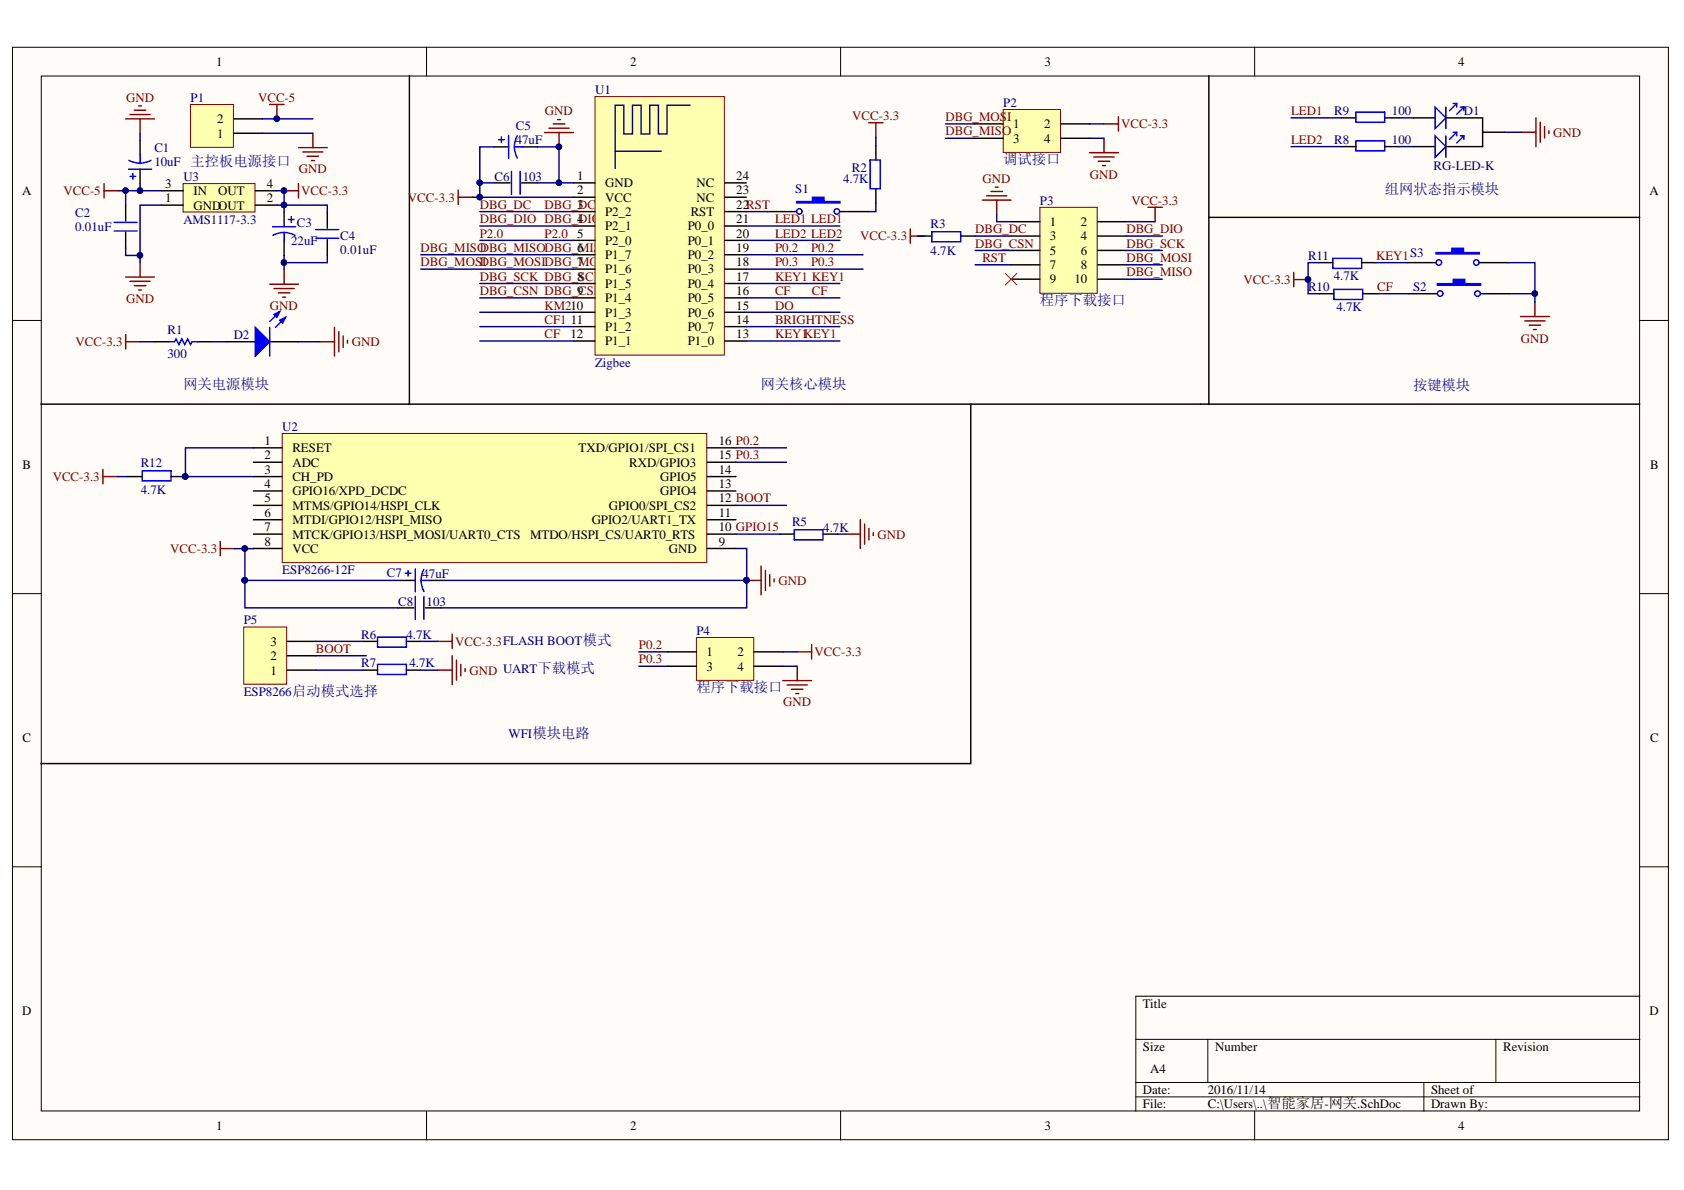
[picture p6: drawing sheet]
<svg xmlns="http://www.w3.org/2000/svg" width="297mm" height="210mm" viewBox="0 0 297 210" stroke-linecap="round" stroke-linejoin="round" font-family="sans-serif">
<defs><g id="words">
<g font-size="2.5" fill="#000080">
<text x="177" y="29">调试接口</text>
<text x="244.3" y="34.2">组网状态指示模块</text>
<text x="183.4" y="53.8">程序下载接口</text>
<text x="32.3" y="68.7">网关电源模块</text>
<text x="134.2" y="68.5">网关核心模块</text>
<text x="249.2" y="68.8">按键模块</text>
<text x="122.8" y="122.1">程序下载接口</text>
</g>
<g font-size="2.3">
<text x="38.1" y="11.6">1</text>
<text x="111.2" y="11.6">2</text>
<text x="184.2" y="11.6">3</text>
<text x="257.2" y="11.6">4</text>
<text x="38.3" y="21.7">2</text>
<text x="178.7" y="22.6">1</text>
<text x="184.2" y="22.6">2</text>
<text x="38.3" y="24.3">1</text>
<text x="178.7" y="25.1">3</text>
<text x="184.2" y="25.1">4</text>
<text x="3.9" y="34.5">A</text>
<text x="29.1" y="35.7">1</text>
<text x="29.1" y="33.1">3</text>
<text x="34.1" y="34.4">IN</text>
<text x="38.5" y="34.4">OUT</text>
<text x="47.1" y="35.7">2</text>
<text x="47.1" y="33.1">4</text>
<text x="101.8" y="31.8">1</text>
<text x="101.8" y="34.3">2</text>
<text x="106.7" y="33">GND</text>
<text x="106.7" y="35.6">VCC</text>
<text x="122.8" y="35.6">NC</text>
<text x="122.8" y="33">NC</text>
<text x="129.9" y="34.3">23</text>
<text x="129.9" y="31.8">24</text>
<text x="291" y="34.5">A</text>
<text x="34.1" y="37">GNDOUT</text>
<text x="101.8" y="36.8">3</text>
<text x="101.8" y="39.4">4</text>
<text x="101.8" y="41.9">5</text>
<text x="106.7" y="38.1">P2_2</text>
<text x="106.7" y="40.6">P2_1</text>
<text x="121.3" y="40.6">P0_0</text>
<text x="121.8" y="38.1">RST</text>
<text x="129.9" y="41.9">20</text>
<text x="129.9" y="39.4">21</text>
<text x="129.9" y="36.8">22RST</text>
<text x="185.2" y="39.9">1</text>
<text x="190.7" y="39.9">2</text>
<text x="101.8" y="44.4">6</text>
<text x="101.8" y="47">7</text>
<text x="106.7" y="43.2">P2_0</text>
<text x="106.7" y="45.7">P1_7</text>
<text x="121.3" y="45.7">P0_2</text>
<text x="121.3" y="43.2">P0_1</text>
<text x="129.9" y="47">18</text>
<text x="129.9" y="44.4">19</text>
<text x="185.2" y="42.4">3</text>
<text x="185.2" y="44.9">5</text>
<text x="185.2" y="47.5">7</text>
<text x="190.7" y="42.4">4</text>
<text x="190.7" y="44.9">6</text>
<text x="190.7" y="47.5">8</text>
<text x="101.8" y="49.5">8</text>
<text x="101.8" y="52.1">9</text>
<text x="106.7" y="48.2">P1_6</text>
<text x="106.7" y="50.8">P1_5</text>
<text x="106.7" y="53.3">P1_4</text>
<text x="121.3" y="53.3">P0_5</text>
<text x="121.3" y="50.8">P0_4</text>
<text x="121.3" y="48.2">P0_3</text>
<text x="129.9" y="52.1">16</text>
<text x="129.9" y="49.5">17</text>
<text x="185.2" y="50">9</text>
<text x="189.5" y="50">10</text>
<text x="100.6" y="59.7">12</text>
<text x="100.7" y="57.1">11</text>
<text x="106.7" y="55.9">P1_3</text>
<text x="106.7" y="58.4">P1_2</text>
<text x="121.3" y="58.4">P0_7</text>
<text x="121.3" y="55.9">P0_6</text>
<text x="129.9" y="59.7">13</text>
<text x="129.9" y="57.1">14</text>
<text x="129.9" y="54.6">15</text>
<text x="106.7" y="60.9">P1_1</text>
<text x="121.3" y="60.9">P1_0</text>
<text x="4" y="82.7">B</text>
<text x="46.6" y="83.6">3</text>
<text x="46.6" y="81">2</text>
<text x="46.6" y="78.5">1</text>
<text x="51.6" y="82.3">ADC</text>
<text x="51.6" y="79.8">RESET</text>
<text x="102" y="79.8">TXD/GPIO1/SPI_CS1</text>
<text x="111" y="82.3">RXD/GPIO3</text>
<text x="126.8" y="83.6">14</text>
<text x="126.8" y="81">15 P0.3</text>
<text x="126.8" y="78.5">16 P0.2</text>
<text x="291.1" y="82.7">B</text>
<text x="46.6" y="88.6">5</text>
<text x="46.6" y="86.1">4</text>
<text x="51.6" y="89.9">MTMS/GPIO14/HSPI_CLK</text>
<text x="51.6" y="87.4">GPIO16/XPD_DCDC</text>
<text x="51.6" y="84.8">CH_PD</text>
<text x="107.4" y="89.9">GPIO0/SPI_CS2</text>
<text x="116.5" y="87.4">GPIO4</text>
<text x="116.5" y="84.8">GPIO5</text>
<text x="126.8" y="88.6">12 BOOT</text>
<text x="126.8" y="86.1">13</text>
<text x="46.6" y="93.7">7</text>
<text x="46.6" y="91.2">6</text>
<text x="51.6" y="95">MTCK/GPIO13/HSPI_MOSI/UART0_CTS</text>
<text x="51.6" y="92.5">MTDI/GPIO12/HSPI_MISO</text>
<text x="93.5" y="95">MTDO/HSPI_CS/UART0_RTS</text>
<text x="104.4" y="92.5">GPIO2/UART1_TX</text>
<text x="126.8" y="93.7">10 GPIO15</text>
<text x="126.8" y="91.2">11</text>
<text x="46.6" y="96.3">8</text>
<text x="51.6" y="97.5">VCC</text>
<text x="118" y="97.5">GND</text>
<text x="126.8" y="96.3">9</text>
<text x="47.7" y="113.9">3</text>
<text x="47.7" y="119">1</text>
<text x="47.7" y="116.4">2</text>
<text x="124.6" y="115.8">1</text>
<text x="124.6" y="118.3">3</text>
<text x="130.1" y="115.8">2</text>
<text x="130.1" y="118.3">4</text>
<text x="4" y="130.9">C</text>
<text x="291.1" y="130.9">C</text>
<text x="3.9" y="179">D</text>
<text x="201.6" y="177.7">Title</text>
<text x="291" y="179">D</text>
<text x="201.6" y="185.4">Size</text>
<text x="214.3" y="185.4">Number</text>
<text x="265.1" y="185.4">Revision</text>
<text x="202.9" y="189.2">A4</text>
<text x="201.6" y="193">Date:</text>
<text x="201.6" y="195.5">File:</text>
<text x="213.1" y="193">2016/11/14</text>
<text x="213.1" y="195.5">C:\Users\..\智能家居-网关.SchDoc</text>
<text x="252.4" y="193">Sheet of</text>
<text x="252.4" y="195.5">Drawn By:</text>
<text x="38.1" y="199.3">1</text>
<text x="111.2" y="199.3">2</text>
<text x="184.2" y="199.3">3</text>
<text x="257.2" y="199.3">4</text>
</g>
<g font-size="2.3" fill="#800000">
<text x="22.2" y="17.9">GND</text>
<text x="45.5" y="17.9">VCC-5</text>
<text x="96.1" y="20.3">GND</text>
<text x="150.3" y="21.2">VCC-3.3</text>
<text x="166.8" y="23.9">DBG_MISO</text>
<text x="166.8" y="21.4">DBG_MOSI</text>
<text x="197.8" y="22.6">VCC-3.3</text>
<text x="227.7" y="20.3">LED1</text>
<text x="227.7" y="25.4">LED2</text>
<text x="274" y="24.1">GND</text>
<text x="11.2" y="34.4">VCC-5</text>
<text x="52.7" y="30.6">GND</text>
<text x="53.1" y="34.4">VCC-3.3</text>
<text x="71.9" y="35.6">VCC-3.3</text>
<text x="173.3" y="32.3">GND</text>
<text x="192.3" y="31.5">GND</text>
<text x="84.6" y="36.8">DBG_DC</text>
<text x="84.6" y="41.9">P2.0</text>
<text x="84.6" y="39.4">DBG_DIO DBG_DIO</text>
<text x="96" y="36.8">DBG_DC</text>
<text x="96" y="41.9">P2.0</text>
<text x="136.7" y="39.4">LED1 LED1</text>
<text x="136.7" y="41.9">LED2 LED2</text>
<text x="172" y="41.1">DBG_DC</text>
<text x="198.7" y="41.1">DBG_DIO</text>
<text x="199.6" y="36.1">VCC-3.3</text>
<text x="74.2" y="47">DBG_MOSI</text>
<text x="74.2" y="44.4">DBG_MISO</text>
<text x="84.6" y="44.4">DBG_MISODBG_MISO</text>
<text x="84.6" y="47">DBG_MOSIDBG_MOSI</text>
<text x="136.7" y="44.4">P0.2</text>
<text x="136.7" y="47">P0.3</text>
<text x="143.1" y="47">P0.3</text>
<text x="143.1" y="44.4">P0.2</text>
<text x="151.7" y="42.4">VCC-3.3</text>
<text x="172" y="43.7">DBG_CSN</text>
<text x="173.3" y="46.2">RST</text>
<text x="198.7" y="46.2">DBG_MOSI</text>
<text x="198.7" y="43.7">DBG_SCK</text>
<text x="242.7" y="45.8">KEY1S3</text>
<text x="22.2" y="53.4">GND</text>
<text x="84.6" y="49.5">DBG_SCK DBG_SCK</text>
<text x="84.6" y="52.1">DBG_CSN DBG_CSN</text>
<text x="136.7" y="49.5">KEY1 KEY1</text>
<text x="136.7" y="52.1">CF</text>
<text x="143.2" y="52.1">CF</text>
<text x="198.7" y="48.7">DBG_MISO</text>
<text x="219.4" y="50.1">VCC-3.3</text>
<text x="242.9" y="51.3">CF</text>
<text x="47.6" y="54.7">GND</text>
<text x="96" y="54.6">KM210</text>
<text x="96" y="57.1">CF1</text>
<text x="96" y="59.7">CF</text>
<text x="136.7" y="59.7">KEY1KEY1</text>
<text x="136.7" y="54.6">DO</text>
<text x="136.7" y="57.1">BRIGHTNESS</text>
<text x="13.3" y="61.1">VCC-3.3</text>
<text x="62.1" y="61.1">GND</text>
<text x="268.3" y="60.4">GND</text>
<text x="9.3" y="84.8">VCC-3.3</text>
<text x="154.8" y="95">GND</text>
<text x="30" y="97.6">VCC-3.3</text>
<text x="137.3" y="103.1">GND</text>
<text x="80.3" y="113.9">VCC-3.3FLASH BOOT模式</text>
<text x="55.7" y="115.2">BOOT</text>
<text x="82.8" y="119">GND UART下载模式</text>
<text x="112.7" y="114.5">P0.2</text>
<text x="112.7" y="117">P0.3</text>
<text x="143.7" y="115.8">VCC-3.3</text>
<text x="138.1" y="124.6">GND</text>
</g>
<g font-size="2.3" fill="#000080">
<text x="33.6" y="17.9">P1</text>
<text x="105" y="16.5">U1</text>
<text x="91" y="22.9">C5</text>
<text x="177" y="18.8">P2</text>
<text x="235.3" y="20.3">R9</text>
<text x="245.5" y="20.3">100</text>
<text x="258.2" y="20.3">D1</text>
<text x="27.2" y="29.3">10uF 主控板电源接口</text>
<text x="27.2" y="26.8">C1</text>
<text x="91" y="25.4">47uF</text>
<text x="235.3" y="25.4">R8</text>
<text x="245.5" y="25.4">100</text>
<text x="32.3" y="31.9">U3</text>
<text x="87.2" y="31.9">C6</text>
<text x="92.2" y="31.9">103</text>
<text x="140.3" y="34.1">S1</text>
<text x="148.7" y="32.4">4.7K</text>
<text x="150.2" y="30.3">R2</text>
<text x="252.9" y="30">RG-LED-K</text>
<text x="13.3" y="38.2">C2</text>
<text x="13.3" y="40.8">0.01uF</text>
<text x="32.3" y="39.5">AMS1117-3.3</text>
<text x="52.4" y="40">C3</text>
<text x="164.1" y="40.1">R3</text>
<text x="183.4" y="36.1">P3</text>
<text x="51.4" y="43.3">22uF</text>
<text x="60" y="42.3">C4</text>
<text x="60" y="44.8">0.01uF</text>
<text x="164.1" y="44.9">4.7K</text>
<text x="230.7" y="45.8">R11</text>
<text x="230.7" y="51.3">R10</text>
<text x="235.3" y="49.3">4.7K</text>
<text x="249.2" y="51.3">S2</text>
<text x="29.5" y="59">R1</text>
<text x="41.2" y="59.8">D2</text>
<text x="235.7" y="54.8">4.7K</text>
<text x="29.5" y="63.1">300</text>
<text x="105" y="64.7">Zigbee</text>
<text x="49.8" y="76">U2</text>
<text x="24.8" y="82.3">R12</text>
<text x="24.8" y="87.1">4.7K</text>
<text x="139.7" y="92.8">R5</text>
<text x="145.2" y="93.8">4.7K</text>
<text x="49.8" y="101.3">ESP8266-12F</text>
<text x="68.2" y="101.7">C7</text>
<text x="74.5" y="101.9">47uF</text>
<text x="70.3" y="106.8">C8</text>
<text x="75.2" y="106.8">103</text>
<text x="43" y="110.1">P5</text>
<text x="63.7" y="112.7">R6</text>
<text x="71.7" y="112.7">4.7K</text>
<text x="122.8" y="112">P4</text>
<text x="63.7" y="117.7">R7</text>
<text x="72.2" y="117.7">4.7K</text>
<text x="43" y="122.8">ESP8266启动模式选择</text>
<text x="89.7" y="130.2">WFI模块电路</text>
</g>
</g></defs>
<g fill="#fffcf8" stroke="#000" stroke-width=".18">
<path d="M2.2 8.3h292.1v192.7h-292.1z"/>
<path d="M7.3 13.4h281.9v182.6h-281.9z"/>
</g>
<g fill="none" stroke="#000" stroke-width=".18">
<path d="M75.2 8.3v5.1M148.3 8.3v5.1M221.3 8.3v5.1M2.2 56.5h5.1M289.3 56.5h5M2.2 104.7h5.1M289.3 104.7h5M2.2 152.9h5.1M289.3 152.9h5M289.3 175.7h-89v20.3M75.2 196v5.1M148.3 196v5.1"/>
<path d="M200.3 183.3h89M200.3 190.9h89M200.3 193.5h89M213 183.3v7.6M221.3 196v5.1M251.2 190.9v5.1M263.9 183.3v7.6"/>
</g>
<path d="M32.3 32.4h12.7v5h-12.7z" fill="#ffffb0" stroke="#800000" stroke-width=".18"/>
<path d="M24.7 24.8v2.5M24.7 29.8v2.6M28.5 36.2h3.8M28.5 33.6h3.8M45 36.2h3.8M45 33.6h3.8M50.1 37.5v2.5M50.1 42.5v2.6" fill="none" stroke="#000" stroke-width=".25"/>
<path d="M22.7 29.8h4M22.9 31.1h1M23.4 30.6v1M24.7 27.3v1.5M26.6 28.3a4 4 0 0 1-3.9 0M48.1 40h4M50.9 38.7h1M51.4 38.2v1M50.1 41l.8 .1 1.2 .4M50.1 41l-1.2 .2-.8 .3M50.1 41v1.5" fill="none" stroke="#00f" stroke-width=".25"/>
<g fill="none" stroke="#800000" stroke-width=".25">
<path d="M23.7 19.4h2M24.5 18.7h.5M22.2 21h5M22.9 20.2h3.6M24.7 21v2.5M50.1 33.6h2.6M52.7 32.4v2.5M22.2 48.9h5M22.9 49.6h3.6M23.7 50.4h2M24.5 51.1h.5M24.7 46.3v2.6"/>
<path d="M47.6 50.1h5.1M48.3 50.9h3.6M49.1 51.7h2M49.9 52.4h.5M50.1 47.6v2.5"/>
</g>
<circle cx="50.1" cy="33.6" r=".48" fill="#000080" stroke="#000080" stroke-width=".18"/>
<path d="M33.6 18.4h7.6v7.6h-7.6z" fill="#ffffb0" stroke="#800000" stroke-width=".18"/>
<path d="M22.2 36.2v2.8M41.2 23.5h5.1M41.2 21h5.1M57.7 37.5v2.7M22.2 41v2.8M57.7 42.3v2.8M27.2 60.3h2.6M34.9 60.3h2.5M39.9 60.3h5.1M47.6 60.3h5.1" fill="none" stroke="#000" stroke-width=".25"/>
<path d="M47.6 18.4h2.5M48.8 18.4v2.6M52.7 26h5M53.4 26.8h3.6M54.2 27.6h2M54.9 28.3h.5M55.2 23.5v2.5" fill="none" stroke="#800000" stroke-width=".25"/>
<circle cx="48.8" cy="20.9" r=".48" fill="#000080" stroke="#000080" stroke-width=".18"/>
<path d="M20.1 39.2h4.1M20.1 40.7h4.1M55.7 42h4.1M55.7 40.5h4.1M29.8 60.3h1l.3-.5 .5 1 .5-1 .5 1 .5-1 .5 1 .3-.5h1" fill="none" stroke="#00f" stroke-width=".25"/>
<path d="M45 57.7l2.6 2.6-2.6 2.5z" fill="#00f"/>
<path d="M45 57.7l2.6 2.6-2.6 2.5zM49.3 55l-1.7 1.7M50.4 56l-1.8 1.7" fill="none" stroke="#00f" stroke-width=".25"/>
<path d="M49.3 56.5l1.1-.5-.5 1z" fill="#00f"/>
<path d="M49.3 56.5l1.1-.5-.5 1z" fill="none" stroke="#00f" stroke-width=".25"/>
<path d="M48.3 55.5l1-.5-.5 1z" fill="#00f"/>
<path d="M90.2 30.2v4.1M91.7 30.2v4.1M47.6 57.7v5.1M48.3 55.5l1-.5-.5 1z" fill="none" stroke="#00f" stroke-width=".25"/>
<path d="M22.2 59v2.5M59 57.7v5.1M59.8 58.5v3.6M60.5 59.3v2M22.2 60.3h2.5M56.5 60.3h2.5M61.3 60v.5" fill="none" stroke="#800000" stroke-width=".25"/>
<path d="M72.2 13.4v57.9h-65M87.2 32.3h2.8M92 32.3h2.8" fill="none" stroke="#000" stroke-width=".25"/>
<path d="M105 17h22.8v45.6h-22.8z" fill="#ffffb0" stroke="#800000" stroke-width=".18"/>
<path d="M121.7 18.6h-4v5h-1.6v-5h-1.5v5h-1.5v-5h-1.5v5h-1.6v-5h-1.5v11.1M108.5 26.7h8.1" fill="none" stroke="#0c0087" stroke-width=".25"/>
<g fill="none" stroke="#000" stroke-width=".25">
<path d="M87.2 25.9h2.5M92.3 25.9h2.5M101.1 32.3h3.9M101.1 34.8h3.9M101.1 37.3h3.9M101.1 39.9h3.9M127.8 32.3h3.8M127.8 34.8h3.8M127.8 37.3h3.8M127.8 39.9h3.8M101.1 42.4h3.9M101.1 44.9h3.9"/>
<path d="M101.1 47.5h3.9M101.1 50h3.9M101.1 52.5h3.9M101.1 55.1h3.9M101.1 57.6h3.9M127.8 42.4h3.8M127.8 44.9h3.8M127.8 47.5h3.8M127.8 50h3.8M127.8 52.5h3.8M127.8 55.1h3.8M127.8 57.6h3.8"/>
<path d="M101.1 60.2h3.9M127.8 60.2h3.8"/>
</g>
<path d="M87.9 24.6h1.1M88.4 24.1v1.1M89.7 23.9v4M90.7 25.9h1.6M90.7 25.9l.1 .8 .5 1.2M91.2 24l-.3 .7-.2 1.2" fill="none" stroke="#00f" stroke-width=".25"/>
<path d="M183.4 36.6h10.1v15.1h-10.1z" fill="#ffffb0" stroke="#800000" stroke-width=".18"/>
<path d="M178.3 39.1h5.1M193.6 39.1h5.1M161.8 41.6h2.6M169.5 41.6h2.5M178.3 41.6h5.1M178.3 44.2h5.1M178.3 46.7h5.1M178.3 49.2h5.1M193.6 41.6h5.1M193.6 44.2h5.1M193.6 46.7h5.1M193.6 49.2h5.1" fill="none" stroke="#000" stroke-width=".25"/>
<path d="M173.3 35.3h5M174 34.5h3.6M174.8 33.8h2M175.6 33h.5M175.8 35.3v2.5M202.5 36.6h2.5M203.8 36.6v2.5M160.6 40.4v2.5M160.6 41.6h2.5" fill="none" stroke="#800000" stroke-width=".25"/>
<path d="M164.4 40.9h5.1v1.8h-5.1z" fill="none" stroke="#00f" stroke-width=".25"/>
<path d="M122.8 112.4h10.2v7.6h-10.2z" fill="#ffffb0" stroke="#800000" stroke-width=".18"/>
<path d="M135.4 37.3h5.1M148.1 37.3h5.1M117.8 115h5M117.8 117.5h5M133 115h5.1M133 117.5h5.1" fill="none" stroke="#000" stroke-width=".25"/>
<path d="M140.5 35.6h2.8v-.8h2v.8h2.8v.2h-7.6z" fill-rule="evenodd" fill="#00f"/>
<g fill="none" stroke="#00f" stroke-width=".25">
<path d="M140.5 35.6h2.8v-.8h2v.8h2.8v.2h-7.6zM153.5 28.2h1.8v5.1h-1.8z"/>
<circle cx="141" cy="37.3" r=".48"/>
<circle cx="147.6" cy="37.3" r=".48"/>
</g>
<path d="M154.5 25.7v2.5M154.5 33.3v2.5" fill="none" stroke="#000" stroke-width=".25"/>
<g fill="none" stroke="#800000" stroke-width=".25">
<path d="M80.8 33.5v2.6M80.8 34.8h2.6M96.1 23.4h5M96.8 22.6h3.6M97.6 21.9h2M98.4 21.1h.5M98.6 23.4v2.5M153.2 21.7h2.6M154.5 21.7v2.5M140.6 115h2.6M140.6 117.5v2.6M143.2 113.7v2.6"/>
<path d="M138.1 120.1h5.1M138.8 120.8h3.6M139.6 121.6h2M140.4 122.3h.5"/>
</g>
<circle cx="98.6" cy="25.9" r=".48" fill="#000080" stroke="#000080" stroke-width=".18"/>
<path d="M177.3 48.2l2.1 2.1M179.4 48.2l-2.1 2.1" fill="none" stroke="#f00" stroke-width=".18"/>
<path d="M177 19.3h10.1v7.6h-10.1z" fill="#ffffb0" stroke="#800000" stroke-width=".18"/>
<path d="M171.9 21.9h5.1M171.9 24.4h5.1M187.1 21.9h5.1M187.1 24.4h5.1" fill="none" stroke="#000" stroke-width=".25"/>
<path d="M192.2 26.9h5.1M193 27.7h3.5M193.7 28.4h2M194.5 29.2h.5M194.7 21.9h2.6M194.7 24.4v2.5M197.3 20.6v2.5" fill="none" stroke="#800000" stroke-width=".25"/>
<path d="M49.8 76.5h74.9v22.7h-74.9z" fill="#ffffb0" stroke="#800000" stroke-width=".18"/>
<g fill="none" stroke="#000" stroke-width=".25">
<path d="M44.7 79h5.1M124.7 79h5.1M44.7 96.7h5.1M44.7 94.2h5.1M44.7 91.7h5.1M44.7 89.1h5.1M44.7 86.6h5.1M44.7 84.1h5.1M44.7 81.5h5.1M124.7 96.7h5.1M124.7 94.2h5.1M124.7 91.7h5.1"/>
<path d="M124.7 89.1h5.1M124.7 86.6h5.1M124.7 84.1h5.1M124.7 81.5h5.1M70.2 107.2h2.8M70.7 102.4h2.6M75 107.2h2.8M75.8 102.4h2.5"/>
</g>
<path d="M71.5 101.1h1M72 100.6v1M73.3 100.3v4.1M73.3 105.2v4.1M74.3 102.4h1.5M74.3 102.4l.2 1.2 .3 .7M74.8 100.4l-.4 .8-.1 1.2M74.8 105.2v4.1" fill="none" stroke="#00f" stroke-width=".25"/>
<path d="M38.9 95.5v2.5M38.9 96.8h2.5" fill="none" stroke="#800000" stroke-width=".25"/>
<path d="M43 110.6h7.6v10.1h-7.6z" fill="#ffffb0" stroke="#800000" stroke-width=".18"/>
<g fill="none" stroke="#000" stroke-width=".25">
<path d="M213.2 13.4v57.9h-141M213.2 38.3h76M236.6 25.9h2.6M236.6 20.8h2.6M244.2 25.9h2.6M244.2 20.8h2.6M249.3 25.9h3.8M249.3 20.8h3.8M255.2 20.8h6.3v5.1h-6.3M261.5 23.3h3.8M248.2 46.3h5.1M260.9 46.3h5.1"/>
<path d="M171.2 71.3v63.4h-164M22.5 84.1h2.6M30.2 84.1h2.5M137.5 94.2h2.6M145.2 94.2h2.5M50.6 118.2h5.1M50.6 115.7h5.1M50.6 113.1h5.1M64.1 118.2h2.5M64.1 113.1h2.5M71.7 118.2h2.5M71.7 113.1h2.5"/>
</g>
<g fill="none" stroke="#00f" stroke-width=".25">
<path d="M239.2 19.8h5v1.8h-5zM253.1 18.9l1.9 1.9-1.9 1.9zM255 18.9v3.8M256.3 18.3h.6v.6M256.9 18.3l-1.2 1.2M257.6 18.9h.6M258.2 18.9v.6M258.2 18.9l-1.3 1.3M239.2 24.8h5v1.8h-5zM253.1 24l1.9 1.9-1.9 1.9zM255 24v3.8M256.3 23.3h.6v.7"/>
<path d="M256.9 23.3l-1.2 1.3M257.6 24h.6M258.2 24l-1.3 1.2M258.2 24v.6M25.1 83.1h5.1v1.7h-5.1zM140.1 93.5h5.1v1.7h-5.1zM66.6 112.4h5.1v1.7h-5.1zM66.6 117.2h5.1v1.8h-5.1z"/>
</g>
<g fill="none" stroke="#800000" stroke-width=".25">
<path d="M268.4 23.3h2.5M270.9 20.8v5.1M271.7 21.6v3.5M272.4 22.3v2M273.2 23.1v.5M18.2 82.8v2.5M18.2 84.1h2.5M134.2 99.8v5.1M149.2 94.2h2.6M151.8 91.7v5M152.5 92.4v3.6M153.3 93.2v2"/>
<path d="M154 94v.5M77.2 113.1h2.6M77.2 118.2h2.6M79.8 111.9v2.5M79.8 115.7v5M80.5 116.4v3.6M81.3 117.2v2M82 117.9v.6M131.7 102.4h2.5M135 100.6v3.6M135.8 101.4v2M136.5 102.1v.5"/>
</g>
<g fill="#000080" stroke="#000080" stroke-width=".18">
<circle cx="131.7" cy="102.4" r=".49"/>
<circle cx="32.7" cy="84" r=".49"/>
</g>
<path d="M253.3 44.6h2.8v-.8h2v.8h2.8v.2h-7.6z" fill-rule="evenodd" fill="#00f"/>
<g fill="none" stroke="#00f" stroke-width=".25">
<path d="M253.3 44.6h2.8v-.8h2v.8h2.8v.2h-7.6z"/>
<circle cx="253.8" cy="46.3" r=".48"/>
<circle cx="260.4" cy="46.3" r=".48"/>
</g>
<path d="M248.5 51.8h5M261.2 51.8h5" fill="none" stroke="#000" stroke-width=".25"/>
<path d="M253.5 50h2.8v-.7h2.1v.7h2.8v.3h-7.7z" fill-rule="evenodd" fill="#00f"/>
<g fill="none" stroke="#00f" stroke-width=".25">
<path d="M235.1 45.6h5.1v1.7h-5.1zM235.3 51h5.1v1.8h-5.1zM253.5 50h2.8v-.7h2.1v.7h2.8v.3h-7.7z"/>
<circle cx="254" cy="51.8" r=".48"/>
<circle cx="260.6" cy="51.8" r=".49"/>
</g>
<path d="M18.4 32.4v2.5M18.4 33.6h2.5M228.2 48.1v2.5M228.2 49.3h2.5M268.2 55.8h5.1M269 56.6h3.5M269.7 57.4h2.1M270.5 58.1h.5M270.7 53.3v2.5" fill="none" stroke="#800000" stroke-width=".25"/>
<path d="M232.6 46.3h2.5M232.7 51.8h2.6M240.2 46.3h2.5M240.4 51.8h2.5M213.2 71.3h76" fill="none" stroke="#000" stroke-width=".25"/>
<g fill="none" stroke="#000080" stroke-width=".25">
<path d="M20.9 33.6h3.8M22.2 33.6v2.6M24.7 32.4v1.2h3.8M24.7 23.5v1.3M28.5 36.2h-3.8v10.1M46.3 21h8.9M46.3 23.5h8.9M48.8 33.6h1.3v3.9M48.8 36.2h8.9v1.3M83.4 34.8h17.7M84.6 39.9h16.5M84.6 37.3h16.5"/>
<path d="M87.2 32.3h-2.6v2.5M87.2 25.9h-2.6v6.4M94.8 25.9h3.8v6.4M94.8 32.3h6.3M131.6 39.9h16.5M131.6 37.3h3.8M154.5 35.8v1.5h-1.3M154.5 24.2v1.5M166.8 21.9h5.1M166.8 24.4h5.1M175.8 37.8v1.3h2.5M192.2 21.9h2.5"/>
<path d="M192.2 24.4h2.5M198.7 39.1h5.1M227.7 25.9h8.9M227.7 20.8h8.9M246.8 25.9h2.5M246.8 20.8h2.5M265.3 23.3h3.1M22.2 43.8v1.3h2.5M50.1 45.1v2.5M57.7 45.1v1.2h-7.6M74.2 44.9h26.9M74.2 47.5h26.9"/>
<path d="M84.6 52.5h16.5M84.6 55.1h16.5M84.6 57.6h16.5M84.6 42.4h16.5M84.6 50h16.5M131.6 52.5h16.5M131.6 55.1h16.5M131.6 57.6h16.5M131.6 42.4h16.5M131.6 50h16.5M131.6 44.9h20.6M131.6 47.5h20.6"/>
<path d="M161.8 41.6h1.3M172 41.6h6.3M172 44.2h6.3M172 46.7h6.3M198.7 41.6h6.3M198.7 44.2h6.3M198.7 46.7h6.3M198.7 49.2h6.3M232.6 46.3h-1.9v5.5h2M242.7 46.3h5.5M242.9 51.8h5.6M266 46.3h4.7v7"/>
<path d="M266.2 51.8h4.5M24.7 60.3h2.5M37.4 60.3h2.5M44.7 79h-12v5.1h12M52.7 60.3h3.8M84.6 60.2h16.5M129.8 79h8.9M131.6 60.2h16.5M20.7 84.1h1.8M43.2 96.8v5.6M44.7 96.7l-3.3 .1M129.8 96.7h1.9v5.7"/>
<path d="M129.8 81.5h8.9M129.8 89.1h8.9M129.8 94.2h7.7M147.7 94.2h1.5M43.2 102.4v4.8h27M43.2 102.4h27.5M55.7 115.7h8.9M55.7 113.1h8.4M55.7 118.2h8.4M74.2 113.1h3M74.2 118.2h3M78.3 102.4h53.4"/>
<path d="M112.7 115h5.1M112.7 117.5h5.1M131.7 102.4v4.8h-53.9M138.1 115h2.5M138.1 117.5h2.5"/>
</g>
<g fill="#000080" stroke="#000080" stroke-width=".18">
<circle cx="24.7" cy="45" r=".48"/>
<circle cx="50.1" cy="46.3" r=".48"/>
<circle cx="24.7" cy="33.6" r=".48"/>
<circle cx="22.1" cy="33.6" r=".48"/>
<circle cx="50.1" cy="36.2" r=".48"/>
<circle cx="50.1" cy="33.6" r=".48"/>
<circle cx="48.8" cy="20.9" r=".48"/>
<circle cx="84.6" cy="32.2" r=".48"/>
<circle cx="84.6" cy="34.8" r=".48"/>
<circle cx="98.6" cy="32.2" r=".48"/>
<circle cx="98.6" cy="25.9" r=".48"/>
<circle cx="43.2" cy="102.4" r=".49"/>
<circle cx="131.7" cy="102.4" r=".49"/>
<circle cx="43.2" cy="96.7" r=".49"/>
<circle cx="32.7" cy="84" r=".49"/>
<circle cx="270.7" cy="51.8" r=".48"/>
<circle cx="230.7" cy="49.3" r=".48"/>
</g>
<use href="#words"/>
</svg>
